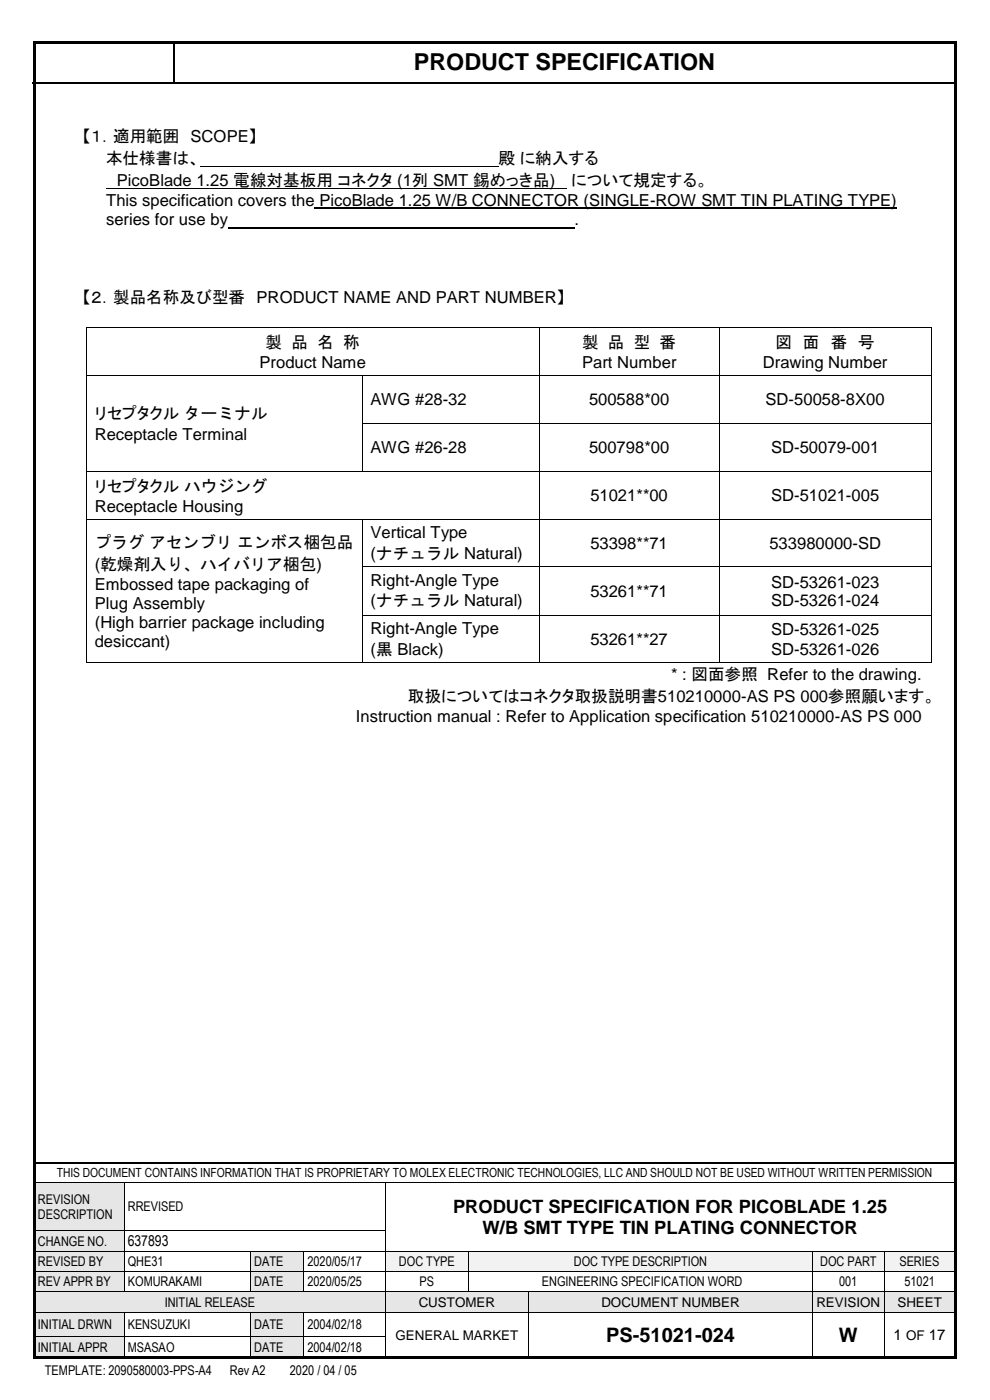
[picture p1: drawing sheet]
<svg xmlns="http://www.w3.org/2000/svg" width="210mm" height="297mm" viewBox="0 0 210 297" stroke-linecap="round" stroke-linejoin="round" font-family="sans-serif">
<defs><g id="words">
<text font-size="5" x="87.8" y="14.9">PRODUCT SPECIFICATION</text>
<g font-size="4.2">
<text x="128.6" y="284.7">PS-51021-024</text>
<text x="178" y="284.7">W</text>
</g>
<g font-size="3.9">
<text x="96.1" y="257.3">PRODUCT SPECIFICATION FOR PICOBLADE 1.25</text>
<text x="102.4" y="261.7">W/B SMT TYPE TIN PLATING CONNECTOR</text>
</g>
<g font-size="3.5">
<text x="17.5" y="30.2">【１．適用範囲 SCOPE】</text>
<text x="22.5" y="34.8">本仕様書は、</text>
<text x="105.8" y="34.8">殿 に納入する</text>
<text x="24.8" y="39.4">PicoBlade 1.25 電線対基板用 コネクタ (1列 SMT 錫めっき品)</text>
<text x="121.2" y="39.4">について規定する。</text>
<text x="22.5" y="43.7">This specification covers the PicoBlade 1.25 W/B CONNECTOR (SINGLE-ROW SMT TIN PLATING TYPE)</text>
<text x="22.5" y="47.8">series for use by</text>
<text x="121.9" y="47.8">.</text>
<text x="17.5" y="64.2">【２．製品名称及び型番 PRODUCT NAME AND PART NUMBER】</text>
<text x="56.4" y="73.8">製 品 名 称</text>
<text x="123.5" y="73.8">製 品 型 番</text>
<text x="164.5" y="73.8">図 面 番 号</text>
<text x="55.1" y="78">Product Name</text>
<text x="123.5" y="78">Part Number</text>
<text x="161.8" y="78">Drawing Number</text>
<text x="20.1" y="89">リセプタクル ターミナル</text>
<text x="78.6" y="85.9">AWG #28-32</text>
<text x="125" y="85.9">500588*00</text>
<text x="162.4" y="85.9">SD-50058-8X00</text>
<text x="20.1" y="93.3">Receptacle Terminal</text>
<text x="78.6" y="96.1">AWG #26-28</text>
<text x="125" y="96.1">500798*00</text>
<text x="163.6" y="96.1">SD-50079-001</text>
<text x="20.1" y="104.3">リセプタクル ハウジング</text>
<text x="125.2" y="106.3">51021**00</text>
<text x="163.6" y="106.3">SD-51021-005</text>
<text x="20.1" y="108.6">Receptacle Housing</text>
<text x="20.1" y="116.3">プラグ アセンブリ エンボス梱包品</text>
<text x="78.6" y="114.2">Vertical Type</text>
<text x="78.6" y="118.5">(ナチュラル Natural)</text>
<text x="125.2" y="116.5">53398**71</text>
<text x="163.2" y="116.5">533980000-SD</text>
<text x="20.1" y="120.8">(乾燥剤入り、ハイバリア梱包)</text>
<text x="20.1" y="125.2">Embossed tape packaging of</text>
<text x="78.6" y="124.4">Right-Angle Type</text>
<text x="163.6" y="124.6">SD-53261-023</text>
<text x="20.1" y="129.2">Plug Assembly</text>
<text x="78.6" y="128.7">(ナチュラル Natural)</text>
<text x="125.2" y="126.7">53261**71</text>
<text x="163.6" y="128.7">SD-53261-024</text>
<text x="20.1" y="133.3">(High barrier package including</text>
<text x="20.1" y="137.3">desiccant)</text>
<text x="78.6" y="134.6">Right-Angle Type</text>
<text x="125.2" y="136.8">53261**27</text>
<text x="163.6" y="134.8">SD-53261-025</text>
<text x="78.6" y="138.9">(黒 Black)</text>
<text x="163.6" y="138.9">SD-53261-026</text>
<text x="86.5" y="148.9">取扱についてはコネクタ取扱説明書510210000-AS PS 000参照願います。</text>
<text x="142.4" y="144.3">* : 図面参照 Refer to the drawing.</text>
<text x="75.5" y="153.2">Instruction manual : Refer to Application specification 510210000-AS PS 000</text>
</g>
<g font-size="3.2">
<text x="27.1" y="264.4">637893</text>
<text x="189.6" y="284.4">1 OF 17</text>
</g>
<g font-size="2.8">
<text x="8" y="255.3">REVISION</text>
<text x="27.1" y="257">RREVISED</text>
<text x="8" y="258.6">DESCRIPTION</text>
<text x="8" y="264.2">CHANGE NO.</text>
<text x="8" y="268.6">REVISED BY</text>
<text x="27.1" y="268.6">QHE31</text>
<text x="53.9" y="268.6">DATE</text>
<text x="65.2" y="268.6">2020/05/17</text>
<text x="84.6" y="268.6">DOC TYPE</text>
<text x="121.7" y="268.6">DOC TYPE DESCRIPTION</text>
<text x="174" y="268.6">DOC PART</text>
<text x="190.8" y="268.6">SERIES</text>
<text x="8" y="272.9">REV APPR BY</text>
<text x="27.1" y="272.9">KOMURAKAMI</text>
<text x="53.9" y="272.9">DATE</text>
<text x="65.2" y="272.9">2020/05/25</text>
<text x="89" y="272.9">PS</text>
<text x="114.9" y="272.9">ENGINEERING SPECIFICATION WORD</text>
<text x="178" y="272.9">001</text>
<text x="191.8" y="272.9">51021</text>
<text x="8" y="281.9">INITIAL DRWN</text>
<text x="27.1" y="281.9">KENSUZUKI</text>
<text x="34.9" y="277.2">INITIAL RELEASE</text>
<text x="53.9" y="281.9">DATE</text>
<text x="65.2" y="281.9">2004/02/18</text>
<text x="88.8" y="277.2">CUSTOMER</text>
<text x="127.6" y="277.2">DOCUMENT NUMBER</text>
<text x="173.2" y="277.2">REVISION</text>
<text x="190.4" y="277.2">SHEET</text>
<text x="8" y="286.7">INITIAL APPR</text>
<text x="27.1" y="286.7">MSASAO</text>
<text x="53.9" y="286.7">DATE</text>
<text x="65.2" y="286.7">2004/02/18</text>
<text x="83.9" y="284.2">GENERAL MARKET</text>
<text x="9.5" y="291.8">TEMPLATE: 2090580003-PPS-A4</text>
<text x="48.8" y="291.8">Rev A2</text>
<text x="61.5" y="291.8">2020 / 04 / 05</text>
</g>
<text font-size="2.7" x="12" y="249.8">THIS DOCUMENT CONTAINS INFORMATION THAT IS PROPRIETARY TO MOLEX ELECTRONIC TECHNOLOGIES, LLC AND SHOULD NOT BE USED WITHOUT WRITTEN PERMISSION</text>
</g></defs>
<g fill="#000">
<path d="M36.7 8.9h.3v.2h-.3z" fill-rule="evenodd"/>
<path d="M36.7 17.4h.3v.3h-.3z" fill-rule="evenodd"/>
</g>
<path d="M6.9 17.6h29.8M36.9 9.1v8.3M37 17.6h165.8M7.3 246.7h195.3" fill="none" stroke="#000" stroke-width=".34"/>
<g fill="#e6e6e6">
<path d="M7.3 251h19v10h-19z" fill-rule="evenodd"/>
<path d="M8 252.8h17.6v3.2h-17.6z" fill-rule="evenodd"/>
<path d="M8 256h17.6v3.2h-17.6z" fill-rule="evenodd"/>
</g>
<path d="M7.3 250.9h19M26.4 251v10M26.5 250.9h55.2M81.8 251v10M81.9 250.9h120.7" fill="none" stroke="#000" stroke-width=".21"/>
<g fill="#000">
<path d="M26.3 250.9h.2v.1h-.2z" fill-rule="evenodd"/>
<path d="M81.7 250.9h.2v.1h-.2z" fill-rule="evenodd"/>
</g>
<g fill="#e6e6e6">
<path d="M7.3 261.2h19v4.1h-19z" fill-rule="evenodd"/>
<path d="M8 261.7h17.6v3.2h-17.6z" fill-rule="evenodd"/>
</g>
<path d="M7.3 261.1h19M26.4 261.2v4.1M26.5 261.1h55.2M81.8 261.2v4.1" fill="none" stroke="#000" stroke-width=".21"/>
<g fill="#000">
<path d="M26.3 261h.2v.2h-.2z" fill-rule="evenodd"/>
<path d="M81.7 261h.2v.2h-.2z" fill-rule="evenodd"/>
</g>
<g fill="#e6e6e6">
<path d="M7.3 265.5h19v4.2h-19z" fill-rule="evenodd"/>
<path d="M8 266h17.6v3.2h-17.6z" fill-rule="evenodd"/>
</g>
<g fill="#fff">
<path d="M26.5 265.5h26.6v4.2h-26.6z" fill-rule="evenodd"/>
<path d="M27.1 266h25.3v3.2h-25.3z" fill-rule="evenodd"/>
</g>
<g fill="#e6e6e6">
<path d="M53.3 265.5h11.1v4.2h-11.1z" fill-rule="evenodd"/>
<path d="M53.9 266h9.8v3.2h-9.8z" fill-rule="evenodd"/>
</g>
<g fill="#f2f2f2">
<path d="M81.8 265.5h17.5v4.2h-17.5z" fill-rule="evenodd"/>
<path d="M82.5 266h16.2v3.2h-16.2z" fill-rule="evenodd"/>
<path d="M99.5 265.5h72.8v4.2h-72.8z" fill-rule="evenodd"/>
<path d="M100.1 266h71.6v3.2h-71.6z" fill-rule="evenodd"/>
<path d="M172.5 265.5h14.9v4.2h-14.9z" fill-rule="evenodd"/>
<path d="M173.2 266h13.6v3.2h-13.6z" fill-rule="evenodd"/>
<path d="M187.6 265.5h15v4.2h-15z" fill-rule="evenodd"/>
<path d="M188.3 266h13.5v3.2h-13.5z" fill-rule="evenodd"/>
</g>
<g fill="none" stroke="#000" stroke-width=".21">
<path d="M7.3 265.4h19M26.4 265.5v4.2M26.5 265.4h26.6M53.2 265.5v4.2M53.3 265.4h11.1M64.5 265.5v4.2M64.6 265.4h17.1M81.8 265.5v4.2M81.9 265.4h17.4M99.4 265.5v4.2M99.5 265.4h72.9M172.5 265.5v4.2"/>
<path d="M172.5 265.4h14.9M187.5 265.5v4.2M187.6 265.4h15.1"/>
</g>
<g fill="#000">
<path d="M26.3 265.3h.2v.2h-.2z" fill-rule="evenodd"/>
<path d="M53.1 265.3h.2v.2h-.2z" fill-rule="evenodd"/>
<path d="M64.4 265.3h.2v.2h-.2z" fill-rule="evenodd"/>
<path d="M81.7 265.3h.2v.2h-.2z" fill-rule="evenodd"/>
<path d="M99.3 265.3h.2v.2h-.2z" fill-rule="evenodd"/>
<path d="M172.4 265.3h.1v.2h-.1z" fill-rule="evenodd"/>
<path d="M187.4 265.3h.2v.2h-.2z" fill-rule="evenodd"/>
</g>
<g fill="#e6e6e6">
<path d="M7.3 269.8h19v4.2h-19z" fill-rule="evenodd"/>
<path d="M8 270.3h17.6v3.2h-17.6z" fill-rule="evenodd"/>
</g>
<g fill="#fff">
<path d="M26.5 269.8h26.6v4.2h-26.6z" fill-rule="evenodd"/>
<path d="M27.1 270.3h25.3v3.2h-25.3z" fill-rule="evenodd"/>
</g>
<g fill="#e6e6e6">
<path d="M53.3 269.8h11.1v4.2h-11.1z" fill-rule="evenodd"/>
<path d="M53.9 270.3h9.8v3.2h-9.8z" fill-rule="evenodd"/>
</g>
<g fill="#fff">
<path d="M64.6 269.8h17.1v4.2h-17.1z" fill-rule="evenodd"/>
<path d="M65.2 270.3h15.8v3.2h-15.8z" fill-rule="evenodd"/>
</g>
<g fill="none" stroke="#000" stroke-width=".21">
<path d="M7.3 269.7h19M26.4 269.8v4.2M26.5 269.7h26.6M53.2 269.8v4.2M53.3 269.7h11.1M64.5 269.8v4.2M64.6 269.7h17.1M81.8 269.8v4.2M81.9 269.7h17.4M99.4 269.8v4.2M99.5 269.7h72.9M172.5 269.8v4.2"/>
<path d="M172.5 269.7h14.9M187.5 269.8v4.2M187.6 269.7h15.1"/>
</g>
<g fill="#000">
<path d="M26.3 269.7h.2v.1h-.2z" fill-rule="evenodd"/>
<path d="M53.1 269.7h.2v.1h-.2z" fill-rule="evenodd"/>
<path d="M64.4 269.7h.2v.1h-.2z" fill-rule="evenodd"/>
<path d="M81.7 269.7h.2v.1h-.2z" fill-rule="evenodd"/>
<path d="M99.3 269.7h.2v.1h-.2z" fill-rule="evenodd"/>
<path d="M172.4 269.7h.1v.1h-.1z" fill-rule="evenodd"/>
<path d="M187.4 269.7h.2v.1h-.2z" fill-rule="evenodd"/>
</g>
<g fill="#e6e6e6">
<path d="M7.3 274.1h74.4v4.2h-74.4z" fill-rule="evenodd"/>
<path d="M8 274.6h73v3.2h-73z" fill-rule="evenodd"/>
<path d="M81.8 274.1h30.2v4.2h-30.2z" fill-rule="evenodd"/>
<path d="M82.5 274.6h28.9v3.3h-28.9z" fill-rule="evenodd"/>
<path d="M112.2 274.1h60.1v4.2h-60.1z" fill-rule="evenodd"/>
<path d="M112.8 274.6h58.9v3.3h-58.9z" fill-rule="evenodd"/>
<path d="M172.5 274.1h14.9v4.2h-14.9z" fill-rule="evenodd"/>
<path d="M173.2 274.6h13.6v3.3h-13.6z" fill-rule="evenodd"/>
<path d="M187.6 274.1h15v4.2h-15z" fill-rule="evenodd"/>
<path d="M188.3 274.6h13.5v3.3h-13.5z" fill-rule="evenodd"/>
</g>
<g fill="none" stroke="#000" stroke-width=".21">
<path d="M7.3 274.1h19M26.5 274.1h26.6M53.3 274.1h11.1M64.6 274.1h17.1M81.8 274.1v4.2M81.9 274.1h17.4M99.5 274.1h12.5M112.1 274.1v4.2M112.2 274.1h60.2M172.5 274.1v4.2M172.5 274.1h14.9M187.5 274.1v4.2"/>
<path d="M187.6 274.1h15.1"/>
</g>
<g fill="#000">
<path d="M26.3 274h.2v.1h-.2z" fill-rule="evenodd"/>
<path d="M53.1 274h.2v.1h-.2z" fill-rule="evenodd"/>
<path d="M64.4 274h.2v.1h-.2z" fill-rule="evenodd"/>
<path d="M81.7 274h.2v.1h-.2z" fill-rule="evenodd"/>
<path d="M99.3 274h.2v.1h-.2z" fill-rule="evenodd"/>
<path d="M112 274h.2v.1h-.2z" fill-rule="evenodd"/>
<path d="M172.4 274h.1v.1h-.1z" fill-rule="evenodd"/>
<path d="M187.4 274h.2v.1h-.2z" fill-rule="evenodd"/>
</g>
<g fill="#e6e6e6">
<path d="M7.3 278.5h19v4.9h-19z" fill-rule="evenodd"/>
<path d="M8 279.3h17.6v3.2h-17.6z" fill-rule="evenodd"/>
<path d="M53.3 278.5h11.1v4.9h-11.1z" fill-rule="evenodd"/>
<path d="M53.9 279.3h9.8v3.2h-9.8z" fill-rule="evenodd"/>
</g>
<g fill="#fff">
<path d="M112.2 278.5h60.1v9.5h-60.1z" fill-rule="evenodd"/>
<path d="M112.8 280.8h58.9v4.9h-58.9z" fill-rule="evenodd"/>
<path d="M172.5 278.5h14.9v9.5h-14.9z" fill-rule="evenodd"/>
<path d="M173.2 280.8h13.6v4.9h-13.6z" fill-rule="evenodd"/>
<path d="M187.6 278.5h15v9.5h-15z" fill-rule="evenodd"/>
<path d="M188.3 281.4h13.5v3.6h-13.5z" fill-rule="evenodd"/>
</g>
<g fill="none" stroke="#000" stroke-width=".21">
<path d="M7.3 278.4h19M26.4 278.5v4.9M26.5 278.4h26.6M53.2 278.5v4.9M53.3 278.4h11.1M64.5 278.5v4.9M64.6 278.4h17.1M81.8 278.5v4.9M81.9 278.4h30.1M112.1 278.5v4.9M112.2 278.4h60.2M172.5 278.5v4.9"/>
<path d="M172.5 278.4h14.9M187.5 278.5v4.9M187.6 278.4h15.1"/>
</g>
<g fill="#000">
<path d="M26.3 278.3h.2v.2h-.2z" fill-rule="evenodd"/>
<path d="M53.1 278.3h.2v.2h-.2z" fill-rule="evenodd"/>
<path d="M64.4 278.3h.2v.2h-.2z" fill-rule="evenodd"/>
<path d="M81.7 278.3h.2v.2h-.2z" fill-rule="evenodd"/>
<path d="M112 278.3h.2v.2h-.2z" fill-rule="evenodd"/>
<path d="M172.4 278.3h.1v.2h-.1z" fill-rule="evenodd"/>
<path d="M187.4 278.3h.2v.2h-.2z" fill-rule="evenodd"/>
</g>
<g fill="#e6e6e6">
<path d="M7.3 283.5h19v4.5h-19z" fill-rule="evenodd"/>
<path d="M8 284.1h17.6v3.3h-17.6z" fill-rule="evenodd"/>
<path d="M53.3 283.5h11.1v4.5h-11.1z" fill-rule="evenodd"/>
<path d="M53.9 284.1h9.8v3.3h-9.8z" fill-rule="evenodd"/>
</g>
<g fill="none" stroke="#000" stroke-width=".21">
<path d="M22.5 39.9h97.7M42.4 35.4h63.4M18.3 69.5v10M18.3 79.7v10M18.4 69.4h95.9M18.4 79.6h58.4M76.9 79.7v10M76.9 79.6h37.4M114.4 69.5v10M114.4 79.7v10M114.5 69.4h38M114.5 79.6h38"/>
<path d="M152.6 69.5v10M152.6 79.7v10M152.6 69.4h44.9M152.6 79.6h44.9M197.6 69.5v10M197.6 79.7v10M18.3 89.8v10M18.4 99.9h58.4M76.9 89.8v10M76.9 89.8h37.4M76.9 99.9h37.4M114.4 89.8v10"/>
<path d="M114.5 89.8h38M114.5 99.9h38M152.6 89.8v10M152.6 89.8h44.9M152.6 99.9h44.9M197.6 89.8v10M18.3 100v10M18.3 110.2v10M18.4 110.1h58.4M76.9 110.2v10M76.9 110.1h37.4M114.4 100v10"/>
<path d="M114.4 110.2v10M114.5 110.1h38M152.6 100v10M152.6 110.2v10M152.6 110.1h44.9M197.6 100v10M197.6 110.2v10M18.3 120.4v10M18.3 130.6v10M76.9 120.4v10M76.9 130.6v10M76.9 120.3h37.4"/>
<path d="M76.9 130.5h37.4M114.4 120.4v10M114.4 130.6v10M114.5 120.3h38M114.5 130.5h38M152.6 120.4v10M152.6 130.6v10M152.6 120.3h44.9M152.6 130.5h44.9M197.6 120.4v10M197.6 130.6v10M18.4 140.6h58.4"/>
<path d="M76.9 140.6h37.4M114.5 140.6h38M152.6 140.6h44.9M7.3 283.5h19M26.4 283.5v4.5M26.5 283.5h26.6M53.2 283.5v4.5M53.3 283.5h11.1M64.5 283.5v4.5M64.6 283.5h17.1M81.8 283.5v4.5M112.1 283.5v4.5"/>
<path d="M172.5 283.5v4.5M187.5 283.5v4.5"/>
</g>
<g fill="#000">
<path d="M7 8.8h.5v.5h-.5z" fill-rule="evenodd"/>
<path d="M7 8.8h.5v.5h-.5z" fill-rule="evenodd"/>
<path d="M7.5 8.8h195v.5h-195z" fill-rule="evenodd"/>
<path d="M202.5 8.8h.5v.5h-.5z" fill-rule="evenodd"/>
<path d="M202.5 8.8h.5v.5h-.5z" fill-rule="evenodd"/>
<path d="M18.2 69.3h.2v.2h-.2z" fill-rule="evenodd"/>
<path d="M18.2 69.3h.2v.2h-.2z" fill-rule="evenodd"/>
<path d="M18.2 79.5h.2v.2h-.2z" fill-rule="evenodd"/>
<path d="M76.8 79.5h.1v.2h-.1z" fill-rule="evenodd"/>
<path d="M114.3 69.3h.2v.2h-.2z" fill-rule="evenodd"/>
<path d="M114.3 79.5h.2v.2h-.2z" fill-rule="evenodd"/>
<path d="M152.5 69.3h.1v.2h-.1z" fill-rule="evenodd"/>
<path d="M152.5 79.5h.1v.2h-.1z" fill-rule="evenodd"/>
<path d="M197.5 69.3h.1v.2h-.1z" fill-rule="evenodd"/>
<path d="M197.5 69.3h.1v.2h-.1z" fill-rule="evenodd"/>
<path d="M197.5 79.5h.1v.2h-.1z" fill-rule="evenodd"/>
<path d="M18.2 89.7h.2v.1h-.2z" fill-rule="evenodd"/>
<path d="M76.8 89.7h.1v.1h-.1z" fill-rule="evenodd"/>
<path d="M114.3 89.7h.2v.1h-.2z" fill-rule="evenodd"/>
<path d="M152.5 89.7h.1v.1h-.1z" fill-rule="evenodd"/>
<path d="M197.5 89.7h.1v.1h-.1z" fill-rule="evenodd"/>
<path d="M18.2 99.8h.2v.2h-.2z" fill-rule="evenodd"/>
<path d="M18.2 110h.2v.2h-.2z" fill-rule="evenodd"/>
<path d="M76.8 99.8h.1v.2h-.1z" fill-rule="evenodd"/>
<path d="M76.8 110h.1v.2h-.1z" fill-rule="evenodd"/>
<path d="M114.3 99.8h.2v.2h-.2z" fill-rule="evenodd"/>
<path d="M114.3 110h.2v.2h-.2z" fill-rule="evenodd"/>
<path d="M152.5 99.8h.1v.2h-.1z" fill-rule="evenodd"/>
<path d="M152.5 110h.1v.2h-.1z" fill-rule="evenodd"/>
<path d="M197.5 99.8h.1v.2h-.1z" fill-rule="evenodd"/>
<path d="M197.5 110h.1v.2h-.1z" fill-rule="evenodd"/>
<path d="M18.2 120.2h.2v.2h-.2z" fill-rule="evenodd"/>
<path d="M18.2 130.4h.2v.2h-.2z" fill-rule="evenodd"/>
<path d="M76.8 120.2h.1v.2h-.1z" fill-rule="evenodd"/>
<path d="M76.8 130.4h.1v.2h-.1z" fill-rule="evenodd"/>
<path d="M114.3 120.2h.2v.2h-.2z" fill-rule="evenodd"/>
<path d="M114.3 130.4h.2v.2h-.2z" fill-rule="evenodd"/>
<path d="M152.5 120.2h.1v.2h-.1z" fill-rule="evenodd"/>
<path d="M152.5 130.4h.1v.2h-.1z" fill-rule="evenodd"/>
<path d="M197.5 120.2h.1v.2h-.1z" fill-rule="evenodd"/>
<path d="M197.5 130.4h.1v.2h-.1z" fill-rule="evenodd"/>
<path d="M18.2 140.6h.2v.1h-.2z" fill-rule="evenodd"/>
<path d="M18.2 140.6h.2v.1h-.2z" fill-rule="evenodd"/>
<path d="M76.8 140.6h.1v.1h-.1z" fill-rule="evenodd"/>
<path d="M114.3 140.6h.2v.1h-.2z" fill-rule="evenodd"/>
<path d="M152.5 140.6h.1v.1h-.1z" fill-rule="evenodd"/>
<path d="M197.5 140.6h.1v.1h-.1z" fill-rule="evenodd"/>
<path d="M197.5 140.6h.1v.1h-.1z" fill-rule="evenodd"/>
<path d="M7 9.3h.5v278.4h-.5z" fill-rule="evenodd"/>
<path d="M7 287.7h.5v.5h-.5z" fill-rule="evenodd"/>
<path d="M7 287.7h.5v.5h-.5z" fill-rule="evenodd"/>
<path d="M7.5 287.7h195v.5h-195z" fill-rule="evenodd"/>
<path d="M26.3 283.4h.2v.1h-.2z" fill-rule="evenodd"/>
<path d="M53.1 283.4h.2v.1h-.2z" fill-rule="evenodd"/>
<path d="M64.4 283.4h.2v.1h-.2z" fill-rule="evenodd"/>
<path d="M81.7 283.4h.2v.1h-.2z" fill-rule="evenodd"/>
<path d="M112 283.4h.2v.1h-.2z" fill-rule="evenodd"/>
<path d="M172.4 283.4h.1v.1h-.1z" fill-rule="evenodd"/>
<path d="M187.4 283.4h.2v.1h-.2z" fill-rule="evenodd"/>
<path d="M202.5 9.3h.5v278.4h-.5z" fill-rule="evenodd"/>
<path d="M202.5 287.7h.5v.5h-.5z" fill-rule="evenodd"/>
<path d="M202.5 287.7h.5v.5h-.5z" fill-rule="evenodd"/>
</g>
<path d="M48.3 48.3h73.6M66.8 44.2h123.5" fill="none" stroke="#000" stroke-width=".25"/>
<use href="#words"/>
</svg>
